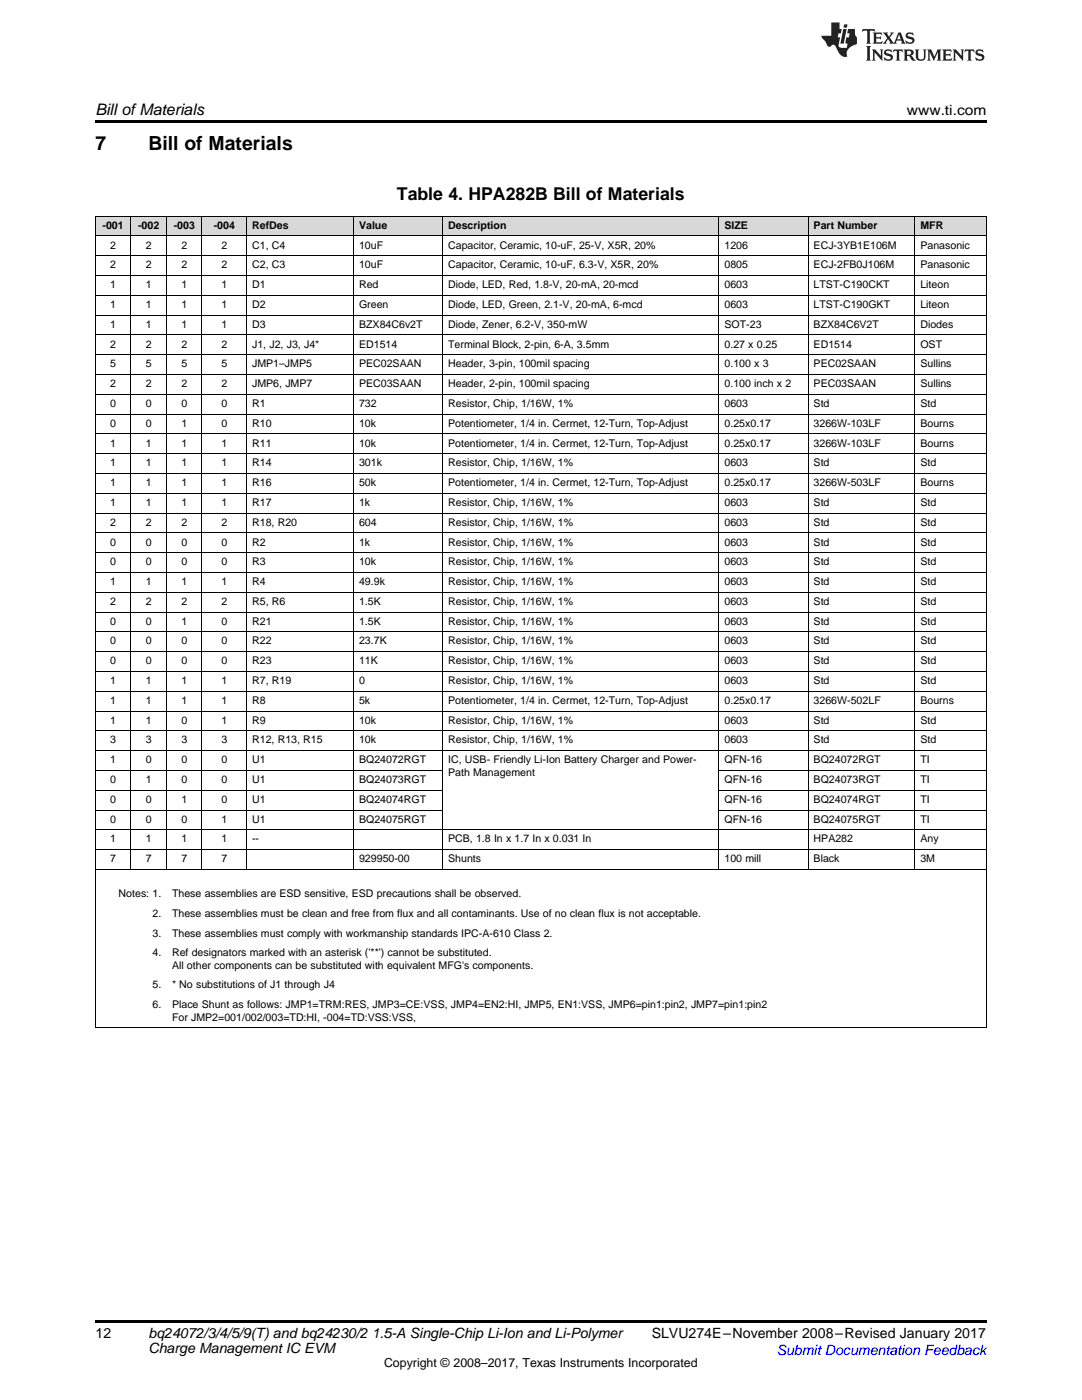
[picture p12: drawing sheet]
<svg xmlns="http://www.w3.org/2000/svg" width="216mm" height="279mm" viewBox="0 0 216 279" stroke-linecap="round" stroke-linejoin="round" font-family="sans-serif">
<defs><g id="words">
<g font-size="3.9">
<text x="19" y="30">7</text>
<text x="29.6" y="30">Bill of Materials</text>
</g>
<text font-size="3.5" x="79.2" y="39.9">Table 4. HPA282B Bill of Materials</text>
<text font-size="3.2" x="19" y="23">Bill ofMaterials</text>
<g font-size="2.8">
<text x="181" y="23">www.ti.com</text>
<text x="19" y="267">12</text>
<text x="29.6" y="267.1">bq24072/3/4/5/9(T) and bq24230/2</text>
<text x="29.6" y="269.9">Charge Management IC EVM</text>
<text x="74.2" y="267.1">1.5-A Single-Chip Li-Ion and Li-Polymer</text>
<text x="130" y="267.1">SLVU274E–November 2008–Revised January 2017</text>
</g>
<text font-size="2.8" fill="#00f" x="155" y="270.4">Submit Documentation Feedback</text>
<text font-size="2.5" x="76.6" y="272.7">Copyright © 2008–2017, Texas Instruments Incorporated</text>
<g font-size="2.1">
<text x="20.5" y="45.6">-001</text>
<text x="27.6" y="45.6">-002</text>
<text x="34.7" y="45.6">-003</text>
<text x="42.7" y="45.6">-004</text>
<text x="50.3" y="45.6">RefDes</text>
<text x="71.6" y="45.6">Value</text>
<text x="89.4" y="45.6">Description</text>
<text x="144.6" y="45.6">SIZE</text>
<text x="162.3" y="45.6">Part Number</text>
<text x="183.7" y="45.6">MFR</text>
<text x="22" y="49.6">2</text>
<text x="22" y="53.6">2</text>
<text x="29.1" y="49.6">2</text>
<text x="29.1" y="53.6">2</text>
<text x="36.2" y="49.6">2</text>
<text x="36.2" y="53.6">2</text>
<text x="44.2" y="49.6">2</text>
<text x="44.2" y="53.6">2</text>
<text x="50.3" y="49.6">C1, C4</text>
<text x="50.3" y="53.6">C2, C3</text>
<text x="71.6" y="49.6">10uF</text>
<text x="71.6" y="53.6">10uF</text>
<text x="89.4" y="49.6">Capacitor, Ceramic, 10-uF, 25-V, X5R, 20%</text>
<text x="89.4" y="53.6">Capacitor, Ceramic, 10-uF, 6.3-V, X5R, 20%</text>
<text x="144.6" y="49.6">1206</text>
<text x="144.6" y="53.6">0805</text>
<text x="162.3" y="49.6">ECJ-3YB1E106M</text>
<text x="162.3" y="53.6">ECJ-2FB0J106M</text>
<text x="183.7" y="49.6">Panasonic</text>
<text x="183.7" y="53.6">Panasonic</text>
<text x="22" y="57.5">1</text>
<text x="29.1" y="57.5">1</text>
<text x="36.2" y="57.5">1</text>
<text x="44.2" y="57.5">1</text>
<text x="50.3" y="57.5">D1</text>
<text x="71.6" y="57.5">Red</text>
<text x="89.4" y="57.5">Diode, LED, Red, 1.8-V, 20-mA, 20-mcd</text>
<text x="144.6" y="57.5">0603</text>
<text x="162.3" y="57.5">LTST-C190CKT</text>
<text x="183.7" y="57.5">Liteon</text>
<text x="22" y="61.5">1</text>
<text x="22" y="65.4">1</text>
<text x="29.1" y="61.5">1</text>
<text x="29.1" y="65.4">1</text>
<text x="36.2" y="61.5">1</text>
<text x="36.2" y="65.4">1</text>
<text x="44.2" y="61.5">1</text>
<text x="44.2" y="65.4">1</text>
<text x="50.3" y="61.5">D2</text>
<text x="50.3" y="65.4">D3</text>
<text x="71.6" y="61.5">Green</text>
<text x="71.6" y="65.4">BZX84C6v2T</text>
<text x="89.4" y="61.5">Diode, LED, Green, 2.1-V, 20-mA, 6-mcd</text>
<text x="89.4" y="65.4">Diode, Zener, 6.2-V, 350-mW</text>
<text x="144.6" y="61.5">0603</text>
<text x="144.6" y="65.4">SOT-23</text>
<text x="162.3" y="61.5">LTST-C190GKT</text>
<text x="162.3" y="65.4">BZX84C6V2T</text>
<text x="183.7" y="61.5">Liteon</text>
<text x="183.7" y="65.4">Diodes</text>
<text x="22" y="69.4">2</text>
<text x="29.1" y="69.4">2</text>
<text x="36.2" y="69.4">2</text>
<text x="44.2" y="69.4">2</text>
<text x="50.3" y="69.4">J1, J2, J3, J4*</text>
<text x="71.6" y="69.4">ED1514</text>
<text x="89.4" y="69.4">Terminal Block, 2-pin, 6-A, 3.5mm</text>
<text x="144.6" y="69.4">0.27 x 0.25</text>
<text x="162.3" y="69.4">ED1514</text>
<text x="183.7" y="69.4">OST</text>
<text x="22" y="73.3">5</text>
<text x="22" y="77.3">2</text>
<text x="29.1" y="73.3">5</text>
<text x="29.1" y="77.3">2</text>
<text x="36.2" y="73.3">5</text>
<text x="36.2" y="77.3">2</text>
<text x="44.2" y="73.3">5</text>
<text x="44.2" y="77.3">2</text>
<text x="50.3" y="73.3">JMP1–JMP5</text>
<text x="50.3" y="77.3">JMP6, JMP7</text>
<text x="71.6" y="73.3">PEC02SAAN</text>
<text x="71.6" y="77.3">PEC03SAAN</text>
<text x="89.4" y="73.3">Header, 3-pin, 100mil spacing</text>
<text x="89.4" y="77.3">Header, 2-pin, 100mil spacing</text>
<text x="144.6" y="73.3">0.100 x 3</text>
<text x="144.6" y="77.3">0.100 inch x 2</text>
<text x="162.3" y="73.3">PEC02SAAN</text>
<text x="162.3" y="77.3">PEC03SAAN</text>
<text x="183.7" y="73.3">Sullins</text>
<text x="183.7" y="77.3">Sullins</text>
<text x="22" y="81.2">0</text>
<text x="29.1" y="81.2">0</text>
<text x="36.2" y="81.2">0</text>
<text x="44.2" y="81.2">0</text>
<text x="50.3" y="81.2">R1</text>
<text x="71.6" y="81.2">732</text>
<text x="89.4" y="81.2">Resistor, Chip, 1/16W, 1%</text>
<text x="144.6" y="81.2">0603</text>
<text x="162.3" y="81.2">Std</text>
<text x="183.7" y="81.2">Std</text>
<text x="22" y="85.2">0</text>
<text x="22" y="89.1">1</text>
<text x="29.1" y="85.2">0</text>
<text x="29.1" y="89.1">1</text>
<text x="36.2" y="85.2">1</text>
<text x="36.2" y="89.1">1</text>
<text x="44.2" y="85.2">0</text>
<text x="44.2" y="89.1">1</text>
<text x="50.3" y="85.2">R10</text>
<text x="50.3" y="89.1">R11</text>
<text x="71.6" y="85.2">10k</text>
<text x="71.6" y="89.1">10k</text>
<text x="89.4" y="85.2">Potentiometer, 1/4 in. Cermet, 12-Turn, Top-Adjust</text>
<text x="89.4" y="89.1">Potentiometer, 1/4 in. Cermet, 12-Turn, Top-Adjust</text>
<text x="144.6" y="85.2">0.25x0.17</text>
<text x="144.6" y="89.1">0.25x0.17</text>
<text x="162.3" y="85.2">3266W-103LF</text>
<text x="162.3" y="89.1">3266W-103LF</text>
<text x="183.7" y="85.2">Bourns</text>
<text x="183.7" y="89.1">Bourns</text>
<text x="22" y="93.1">1</text>
<text x="29.1" y="93.1">1</text>
<text x="36.2" y="93.1">1</text>
<text x="44.2" y="93.1">1</text>
<text x="50.3" y="93.1">R14</text>
<text x="71.6" y="93.1">301k</text>
<text x="89.4" y="93.1">Resistor, Chip, 1/16W, 1%</text>
<text x="144.6" y="93.1">0603</text>
<text x="162.3" y="93.1">Std</text>
<text x="183.7" y="93.1">Std</text>
<text x="22" y="97">1</text>
<text x="22" y="101">1</text>
<text x="29.1" y="97">1</text>
<text x="29.1" y="101">1</text>
<text x="36.2" y="97">1</text>
<text x="36.2" y="101">1</text>
<text x="44.2" y="97">1</text>
<text x="44.2" y="101">1</text>
<text x="50.3" y="97">R16</text>
<text x="50.3" y="101">R17</text>
<text x="71.6" y="97">50k</text>
<text x="71.6" y="101">1k</text>
<text x="89.4" y="97">Potentiometer, 1/4 in. Cermet, 12-Turn, Top-Adjust</text>
<text x="89.4" y="101">Resistor, Chip, 1/16W, 1%</text>
<text x="144.6" y="97">0.25x0.17</text>
<text x="144.6" y="101">0603</text>
<text x="162.3" y="97">3266W-503LF</text>
<text x="162.3" y="101">Std</text>
<text x="183.7" y="97">Bourns</text>
<text x="183.7" y="101">Std</text>
<text x="22" y="104.9">2</text>
<text x="29.1" y="104.9">2</text>
<text x="36.2" y="104.9">2</text>
<text x="44.2" y="104.9">2</text>
<text x="50.3" y="104.9">R18, R20</text>
<text x="71.6" y="104.9">604</text>
<text x="89.4" y="104.9">Resistor, Chip, 1/16W, 1%</text>
<text x="144.6" y="104.9">0603</text>
<text x="162.3" y="104.9">Std</text>
<text x="183.7" y="104.9">Std</text>
<text x="22" y="108.9">0</text>
<text x="22" y="112.8">0</text>
<text x="29.1" y="108.9">0</text>
<text x="29.1" y="112.8">0</text>
<text x="36.2" y="108.9">0</text>
<text x="36.2" y="112.8">0</text>
<text x="44.2" y="108.9">0</text>
<text x="44.2" y="112.8">0</text>
<text x="50.3" y="108.9">R2</text>
<text x="50.3" y="112.8">R3</text>
<text x="71.6" y="108.9">1k</text>
<text x="71.6" y="112.8">10k</text>
<text x="89.4" y="108.9">Resistor, Chip, 1/16W, 1%</text>
<text x="89.4" y="112.8">Resistor, Chip, 1/16W, 1%</text>
<text x="144.6" y="108.9">0603</text>
<text x="144.6" y="112.8">0603</text>
<text x="162.3" y="108.9">Std</text>
<text x="162.3" y="112.8">Std</text>
<text x="183.7" y="108.9">Std</text>
<text x="183.7" y="112.8">Std</text>
<text x="22" y="116.8">1</text>
<text x="29.1" y="116.8">1</text>
<text x="36.2" y="116.8">1</text>
<text x="44.2" y="116.8">1</text>
<text x="50.3" y="116.8">R4</text>
<text x="71.6" y="116.8">49.9k</text>
<text x="89.4" y="116.8">Resistor, Chip, 1/16W, 1%</text>
<text x="144.6" y="116.8">0603</text>
<text x="162.3" y="116.8">Std</text>
<text x="183.7" y="116.8">Std</text>
<text x="22" y="120.7">2</text>
<text x="22" y="124.7">0</text>
<text x="29.1" y="120.7">2</text>
<text x="29.1" y="124.7">0</text>
<text x="36.2" y="120.7">2</text>
<text x="36.2" y="124.7">1</text>
<text x="44.2" y="120.7">2</text>
<text x="44.2" y="124.7">0</text>
<text x="50.3" y="120.7">R5, R6</text>
<text x="50.3" y="124.7">R21</text>
<text x="71.6" y="120.7">1.5K</text>
<text x="71.6" y="124.7">1.5K</text>
<text x="89.4" y="120.7">Resistor, Chip, 1/16W, 1%</text>
<text x="89.4" y="124.7">Resistor, Chip, 1/16W, 1%</text>
<text x="144.6" y="120.7">0603</text>
<text x="144.6" y="124.7">0603</text>
<text x="162.3" y="120.7">Std</text>
<text x="162.3" y="124.7">Std</text>
<text x="183.7" y="120.7">Std</text>
<text x="183.7" y="124.7">Std</text>
<text x="22" y="128.6">0</text>
<text x="29.1" y="128.6">0</text>
<text x="36.2" y="128.6">0</text>
<text x="44.2" y="128.6">0</text>
<text x="50.3" y="128.6">R22</text>
<text x="71.6" y="128.6">23.7K</text>
<text x="89.4" y="128.6">Resistor, Chip, 1/16W, 1%</text>
<text x="144.6" y="128.6">0603</text>
<text x="162.3" y="128.6">Std</text>
<text x="183.7" y="128.6">Std</text>
<text x="22" y="132.6">0</text>
<text x="22" y="136.5">1</text>
<text x="29.1" y="132.6">0</text>
<text x="29.1" y="136.5">1</text>
<text x="36.2" y="132.6">0</text>
<text x="36.2" y="136.5">1</text>
<text x="44.2" y="132.6">0</text>
<text x="44.2" y="136.5">1</text>
<text x="50.3" y="132.6">R23</text>
<text x="50.3" y="136.5">R7, R19</text>
<text x="71.6" y="132.6">11K</text>
<text x="71.6" y="136.5">0</text>
<text x="89.4" y="132.6">Resistor, Chip, 1/16W, 1%</text>
<text x="89.4" y="136.5">Resistor, Chip, 1/16W, 1%</text>
<text x="144.6" y="132.6">0603</text>
<text x="144.6" y="136.5">0603</text>
<text x="162.3" y="132.6">Std</text>
<text x="162.3" y="136.5">Std</text>
<text x="183.7" y="132.6">Std</text>
<text x="183.7" y="136.5">Std</text>
<text x="22" y="140.5">1</text>
<text x="29.1" y="140.5">1</text>
<text x="36.2" y="140.5">1</text>
<text x="44.2" y="140.5">1</text>
<text x="50.3" y="140.5">R8</text>
<text x="71.6" y="140.5">5k</text>
<text x="89.4" y="140.5">Potentiometer, 1/4 in. Cermet, 12-Turn, Top-Adjust</text>
<text x="144.6" y="140.5">0.25x0.17</text>
<text x="162.3" y="140.5">3266W-502LF</text>
<text x="183.7" y="140.5">Bourns</text>
<text x="22" y="144.4">1</text>
<text x="22" y="148.4">3</text>
<text x="29.1" y="144.4">1</text>
<text x="29.1" y="148.4">3</text>
<text x="36.2" y="144.4">0</text>
<text x="36.2" y="148.4">3</text>
<text x="44.2" y="144.4">1</text>
<text x="44.2" y="148.4">3</text>
<text x="50.3" y="144.4">R9</text>
<text x="50.3" y="148.4">R12, R13, R15</text>
<text x="71.6" y="144.4">10k</text>
<text x="71.6" y="148.4">10k</text>
<text x="89.4" y="144.4">Resistor, Chip, 1/16W, 1%</text>
<text x="89.4" y="148.4">Resistor, Chip, 1/16W, 1%</text>
<text x="144.6" y="144.4">0603</text>
<text x="144.6" y="148.4">0603</text>
<text x="162.3" y="144.4">Std</text>
<text x="162.3" y="148.4">Std</text>
<text x="183.7" y="144.4">Std</text>
<text x="183.7" y="148.4">Std</text>
<text x="22" y="152.3">1</text>
<text x="29.1" y="152.3">0</text>
<text x="36.2" y="152.3">0</text>
<text x="44.2" y="152.3">0</text>
<text x="50.3" y="152.3">U1</text>
<text x="71.6" y="152.3">BQ24072RGT</text>
<text x="89.4" y="152.3">IC, USB- Friendly Li-Ion Battery Charger and Power-</text>
<text x="89.4" y="154.8">Path Management</text>
<text x="144.6" y="152.3">QFN-16</text>
<text x="162.3" y="152.3">BQ24072RGT</text>
<text x="183.7" y="152.3">TI</text>
<text x="22" y="156.3">0</text>
<text x="22" y="160.2">0</text>
<text x="29.1" y="156.3">1</text>
<text x="29.1" y="160.2">0</text>
<text x="36.2" y="156.3">0</text>
<text x="36.2" y="160.2">1</text>
<text x="44.2" y="156.3">0</text>
<text x="44.2" y="160.2">0</text>
<text x="50.3" y="156.3">U1</text>
<text x="50.3" y="160.2">U1</text>
<text x="71.6" y="156.3">BQ24073RGT</text>
<text x="71.6" y="160.2">BQ24074RGT</text>
<text x="144.6" y="156.3">QFN-16</text>
<text x="144.6" y="160.2">QFN-16</text>
<text x="162.3" y="156.3">BQ24073RGT</text>
<text x="162.3" y="160.2">BQ24074RGT</text>
<text x="183.7" y="156.3">TI</text>
<text x="183.7" y="160.2">TI</text>
<text x="22" y="164.2">0</text>
<text x="29.1" y="164.2">0</text>
<text x="36.2" y="164.2">0</text>
<text x="44.2" y="164.2">1</text>
<text x="50.3" y="164.2">U1</text>
<text x="71.6" y="164.2">BQ24075RGT</text>
<text x="144.6" y="164.2">QFN-16</text>
<text x="162.3" y="164.2">BQ24075RGT</text>
<text x="183.7" y="164.2">TI</text>
<text x="22" y="168.1">1</text>
<text x="22" y="172.1">7</text>
<text x="29.1" y="168.1">1</text>
<text x="29.1" y="172.1">7</text>
<text x="36.2" y="168.1">1</text>
<text x="36.2" y="172.1">7</text>
<text x="44.2" y="168.1">1</text>
<text x="44.2" y="172.1">7</text>
<text x="50.3" y="168.1">--</text>
<text x="71.6" y="172.1">929950-00</text>
<text x="89.4" y="168.1">PCB, 1.8 In x 1.7 In x 0.031 In</text>
<text x="89.4" y="172.1">Shunts</text>
<text x="144.6" y="172.1">100 mill</text>
<text x="162.3" y="168.1">HPA282</text>
<text x="162.3" y="172.1">Black</text>
<text x="183.7" y="168.1">Any</text>
<text x="183.7" y="172.1">3M</text>
<text x="23.7" y="179">Notes: 1.</text>
<text x="34.3" y="179">These assemblies are ESD sensitive, ESD precautions shall be observed.</text>
<text x="30.4" y="183">2.</text>
<text x="34.3" y="183">These assemblies must be clean and free from flux and all contaminants. Use of no clean flux is not acceptable.</text>
<text x="30.4" y="186.9">3.</text>
<text x="30.4" y="190.9">4.</text>
<text x="34.3" y="186.9">These assemblies must comply with workmanship standards IPC-A-610 Class 2.</text>
<text x="34.3" y="190.9">Ref designators marked with an asterisk ('**') cannot be substituted.</text>
<text x="30.4" y="197.3">5.</text>
<text x="34.3" y="193.3">All other components can be substituted with equivalent MFG's components.</text>
<text x="34.3" y="197.3">* No substitutions of J1 through J4</text>
<text x="30.4" y="201.2">6.</text>
<text x="34.3" y="201.2">Place Shunt as follows: JMP1=TRM:RES, JMP3=CE:VSS, JMP4=EN2:HI, JMP5, EN1:VSS, JMP6=pin1:pin2, JMP7=pin1:pin2</text>
<text x="34.3" y="203.7">For JMP2=001/002/003=TD:HI, -004=TD:VSS:VSS,</text>
</g>
</g></defs>
<g fill="#d8d8d8">
<path d="M19 43.2h7.1v3.9h-7.1z"/>
<path d="M26.1 43.2h7.2v3.9h-7.2z"/>
<path d="M33.3 43.2h7.1v3.9h-7.1z"/>
<path d="M40.4 43.2h8.8v3.9h-8.8z"/>
<path d="M49.2 43.2h21.4v3.9h-21.4z"/>
<path d="M70.6 43.2h17.8v3.9h-17.8z"/>
<path d="M88.4 43.2h55.1v3.9h-55.1z"/>
<path d="M143.5 43.2h17.8v3.9h-17.8z"/>
<path d="M161.3 43.2h21.3v3.9h-21.3z"/>
<path d="M182.6 43.2h14.2v3.9h-14.2z"/>
</g>
<path d="M19 24h177.8v.6h-177.8zM19 175h.2v1.5h-.2zM19 173.6h.2v1.4h-.2zM196.7 175h.1v1.5h-.1zM196.7 173.6h.1v1.4h-.1zM19 263.5h177.8v.6h-177.8z" fill="#000"/>
<g fill="none" stroke="#000" stroke-width=".2">
<path d="M19 58.9h177.8M19 55h177.8M19 51h177.8M19 47.1h177.8M19 43.1h177.8M19.1 43.2v130.4M26.1 43.2v130.4M33.2 43.2v130.4M40.3 43.2v130.4M49.2 43.2v130.4M70.5 43.2v130.4M88.3 43.2v130.4"/>
<path d="M143.5 43.2v130.4M161.2 43.2v130.4M182.5 43.2v130.4M196.8 43.2v130.4M19 78.7h177.8M19 74.7h177.8M19 70.8h177.8M19 66.8h177.8M19 62.9h177.8M19 98.4h177.8M19 94.5h177.8M19 90.5h177.8"/>
<path d="M19 86.6h177.8M19 82.6h177.8M19 118.2h177.8M19 114.2h177.8M19 110.3h177.8M19 106.3h177.8M19 102.4h177.8M19 138h177.8M19 134h177.8M19 130.1h177.8M19 126.1h177.8M19 122.1h177.8"/>
<path d="M19 157.7h69.4M19 153.8h69.4M19 149.8h177.8M19 145.9h177.8M19 141.9h177.8M143.5 157.7h53.3M143.5 153.8h53.3M19 173.5h177.8M19 169.6h177.8M19 165.6h177.8M19 161.7h69.4M19.1 176.5v28.7"/>
<path d="M143.5 161.7h53.3M196.8 176.5v28.7M19 205.1h177.8"/>
</g>
<g fill="#231f20">
<path d="M172.1 5.8l-.1 .6 .5-.3h.5v.2v2.1l-.2 .3h1l-.2-.3v-2.1v-.2h.6l.4 .3-.1-.6zM174.1 6.5l.3 .4v1.5l-.3 .3h1.9l.1-.5a1.04 1.04 0 0 1-1.3 .1v-.6h.6l.4 .2v-.7l-.4 .2h-.6l.1-.6h.7l.4 .2-.1-.5zM176.1 6.5l.9 1.1-.9 1.1h.8l-.1-.2 .4-.7 .4 .7-.2 .2h1.6l-.2-.2 .1-.4h.9l.2 .4-.2 .2h.9l-.2-.3-.8-1.9h-.5l-.9 2.1-.7-1.1 .8-1h-.8l.1 .3-.3 .5-.4-.6 .2-.2zM179.4 6.9l.3 .9h-.7zM180.9 6.6a.63 .63 0 0 0-.2 .7 .63 .63 0 0 0 .6 .4l.6 .2 .1 .2a.75 .75 0 0 1-.7 .4 .75 .75 0 0 1-.6-.5l.1 .7 .2-.1a1.11 1.11 0 0 0 1.5-.5 1.13 1.13 0 0 0-1.3-.9l-.1-.3a1.04 1.04 0 0 1 1.2 .2l-.1-.6-.2 .1-.5-.1zM172.8 9.2l.3 .3v2.2l-.3 .4h1l-.2-.4v-2.2l.2-.3zM174 9.9l.2 .3v1.5l-.2 .4h.7l-.2-.4v-1.3l1.6 1.7v-1.9l.2-.3h-.7l.2 .3v.9l-1.2-1.2zM176.6 10a.62 .62 0 0 0-.2 .7 .62 .62 0 0 0 .6 .4l.6 .2 .1 .2a.76 .76 0 0 1-.7 .4 .76 .76 0 0 1-.6-.5l.1 .7 .1-.1a1.11 1.11 0 0 0 1.6-.6 1.13 1.13 0 0 0-1.3-.8l-.1-.3a1.04 1.04 0 0 1 1.2 .1l-.1-.5-.2 .1-.5-.2zM178.3 9.9l-.1 .6a.61 .61 0 0 1 .7-.3v1.5l-.2 .4h1l-.3-.4v-1.5a.63 .63 0 0 1 .8 .3l-.1-.6zM180.3 9.9l.2 .3v1.5l-.2 .4h.9l-.2-.2v-.7l.6 .2a.76 .76 0 0 0 1.1 .6l-1-.9a.58 .58 0 0 0 .6-.6 .58 .58 0 0 0-.5-.6zM181 10.2l.1-.1a.45 .45 0 0 1 .6 .1 .45 .45 0 0 1 .1 .5l-.8 .2zM182.5 9.9l.2 .2a2.17 2.17 0 0 0 .4 1.9 .99 .99 0 0 0 1.6-.7v-1.1l.2-.3h-.8l.2 .2a1.92 1.92 0 0 1-.2 1.7 .6 .6 0 0 1-.9-.5v-1.1l.2-.3zM185 9.9l.2 .3v1.5l-.2 .4h.7l-.2-.4v-1.4l.8 1.8 .8-1.8v1.4l-.2 .4h1l-.3-.4v-1.5l.3-.3h-.8l-.7 1.4-.6-1.4zM188 9.9l.2 .3v1.5l-.2 .4h1.8l.2-.6a1.04 1.04 0 0 1-1.3 .2v-.6h.6l.4 .1v-.6l-.4 .2h-.6l.1-.6h.7l.4 .2-.1-.5zM190.1 9.9l.2 .3v1.5l-.2 .4h.7l-.2-.4v-1.3l1.6 1.7v-1.9l.2-.3h-.7l.2 .3v.9l-1.1-1.2zM192.6 9.9l-.1 .6a.61 .61 0 0 1 .7-.3v1.5l-.2 .4h.9l-.2-.4v-1.5a.63 .63 0 0 1 .8 .3l-.2-.6zM194.9 10a.62 .62 0 0 0-.2 .7 .62 .62 0 0 0 .6 .4l.5 .2 .2 .2a.76 .76 0 0 1-.7 .4 .76 .76 0 0 1-.7-.5l.2 .7 .1-.1a1.11 1.11 0 0 0 1.5-.6 1.13 1.13 0 0 0-1.2-.8l-.1-.3a1.04 1.04 0 0 1 1.2 .1l-.2-.5-.2 .1-.5-.2z"/>
<path d="M165.9 4.5v2.6h-2l.1 .4 .8 .9a.91 .91 0 0 0 .9 .9 .56 .56 0 0 1 .5-.4 .56 .56 0 0 1 .5 .3l.4 .8a1.53 1.53 0 0 0 2 1.3 1.54 1.54 0 0 1 1-2.1l.9-.4-.1-1.4a1.52 1.52 0 0 1-.3-1.6h-1.4l-.2 .9h.5l-.1 .8h-.5l-.2 .9v.2l.4 .1-.1 .9a1.93 1.93 0 0 1-1.7-.3l.3-1.8h-.4l.1-.8h.5l.2-.9h-.5v-1.3zM168.3 5.8l-.6 2.9h.7l.5-2.9zM168.4 4.9l-.1 .6h.7l.1-.6z"/>
</g>
<use href="#words"/>
</svg>
